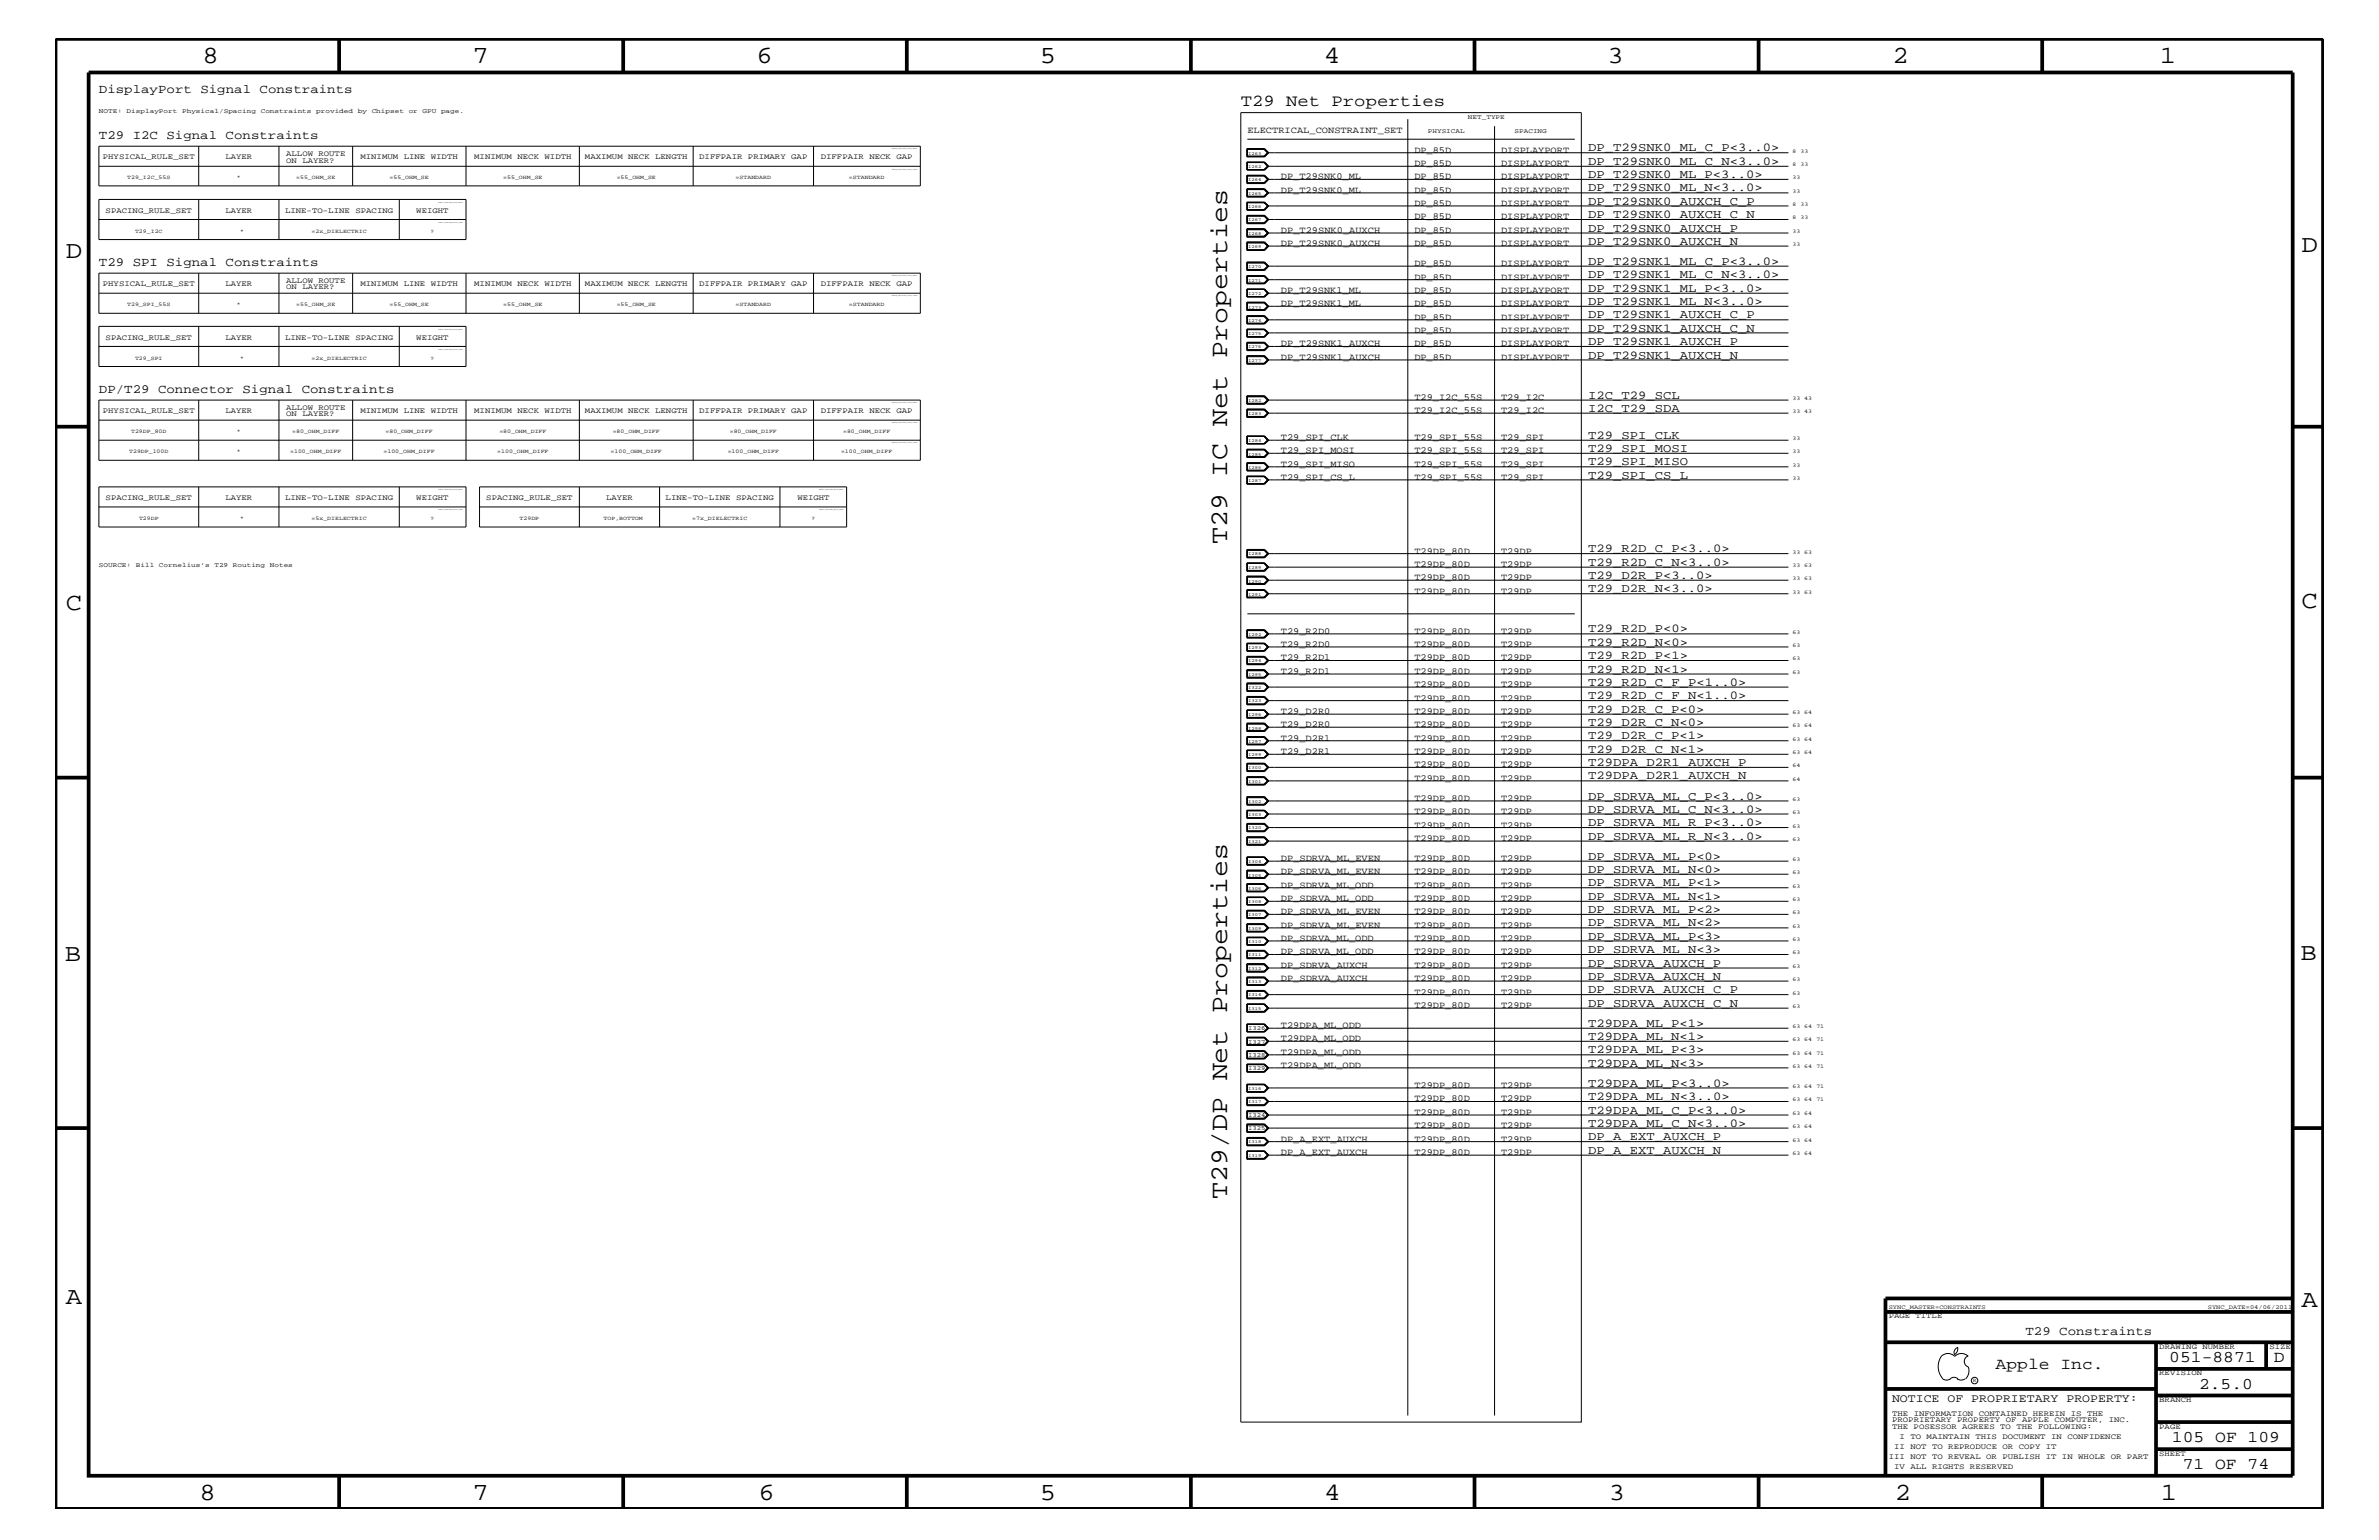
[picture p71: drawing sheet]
<svg xmlns="http://www.w3.org/2000/svg" width="432mm" height="279mm" viewBox="0 0 432 279" stroke-linecap="round" stroke-linejoin="round" font-family="sans-serif">
<defs><g id="words">
<g font-size="4.6">
<text x="222.8" y="98.7" transform="rotate(-90 222.8 98.7)">T29 IC Net Properties</text>
<text x="222.8" y="217.5" transform="rotate(-90 222.8 217.5)">T29/DP Net Properties</text>
</g>
<g font-size="4.5">
<text x="36.7" y="11.5">8</text>
<text x="85.8" y="11.5">7</text>
<text x="137.3" y="11.5">6</text>
<text x="188.7" y="11.5">5</text>
<text x="240.3" y="11.5">4</text>
<text x="291.8" y="11.5">3</text>
<text x="343.5" y="11.5">2</text>
<text x="392" y="11.5">1</text>
<text x="11.9" y="46.8">D</text>
<text x="417.7" y="45.7">D</text>
<text x="11.9" y="110.6">C</text>
<text x="417.7" y="110.3">C</text>
<text x="11.8" y="174.3">B</text>
<text x="417.6" y="174.2">B</text>
<text x="11.9" y="236.7">A</text>
<text x="417.7" y="237.1">A</text>
<text x="36.2" y="272.1">8</text>
<text x="85.8" y="272.1">7</text>
<text x="137.7" y="272.1">6</text>
<text x="188.7" y="272.1">5</text>
<text x="240.4" y="272.1">4</text>
<text x="292" y="272.1">3</text>
<text x="343.9" y="272.1">2</text>
<text x="392.2" y="272.1">1</text>
</g>
<g font-size="3">
<text x="225.2" y="19.2">T29 Net Properties</text>
<text x="362.2" y="248.4">Apple Inc.</text>
<text x="393.7" y="247.1">051-8871</text>
<text x="399.2" y="252">2.5.0</text>
<text x="412.7" y="247.1">D</text>
<text x="394.2" y="261.6">105 OF 109</text>
<text x="396.2" y="266.6">71 OF 74</text>
</g>
<g font-size="2.3">
<text x="17.9" y="16.8">DisplayPort Signal Constraints</text>
<text x="17.9" y="25.3">T29 I2C Signal Constraints</text>
<text x="17.9" y="48.3">T29 SPI Signal Constraints</text>
<text x="17.9" y="71.3">DP/T29 Connector Signal Constraints</text>
<text x="367.6" y="242.3">T29 Constraints</text>
</g>
<g font-size="2.2">
<text x="288.3" y="27.5">DP_T29SNK0_ML_C_P&lt;3..0&gt;</text>
<text x="288.3" y="29.9">DP_T29SNK0_ML_C_N&lt;3..0&gt;</text>
<text x="288.3" y="32.3">DP_T29SNK0_ML_P&lt;3..0&gt;</text>
<text x="288.3" y="34.7">DP_T29SNK0_ML_N&lt;3..0&gt;</text>
<text x="288.3" y="37.2">DP_T29SNK0_AUXCH_C_P</text>
<text x="288.3" y="39.6">DP_T29SNK0_AUXCH_C_N</text>
<text x="288.3" y="42">DP_T29SNK0_AUXCH_P</text>
<text x="288.3" y="44.4">DP_T29SNK0_AUXCH_N</text>
<text x="288.3" y="50.5">DP_T29SNK1_ML_C_N&lt;3..0&gt;</text>
<text x="288.3" y="48">DP_T29SNK1_ML_C_P&lt;3..0&gt;</text>
<text x="288.3" y="52.9">DP_T29SNK1_ML_P&lt;3..0&gt;</text>
<text x="288.3" y="55.3">DP_T29SNK1_ML_N&lt;3..0&gt;</text>
<text x="288.3" y="57.8">DP_T29SNK1_AUXCH_C_P</text>
<text x="288.3" y="60.2">DP_T29SNK1_AUXCH_C_N</text>
<text x="288.3" y="62.6">DP_T29SNK1_AUXCH_P</text>
<text x="288.3" y="65.1">DP_T29SNK1_AUXCH_N</text>
<text x="288.3" y="74.7">I2C_T29_SDA</text>
<text x="288.3" y="72.3">I2C_T29_SCL</text>
<text x="288.3" y="82">T29_SPI_MOSI</text>
<text x="288.3" y="79.6">T29_SPI_CLK</text>
<text x="288.3" y="86.9">T29_SPI_CS_L</text>
<text x="288.3" y="84.4">T29_SPI_MISO</text>
<text x="288.3" y="100.2">T29_R2D_C_P&lt;3..0&gt;</text>
<text x="288.3" y="105">T29_D2R_P&lt;3..0&gt;</text>
<text x="288.3" y="107.5">T29_D2R_N&lt;3..0&gt;</text>
<text x="288.3" y="102.6">T29_R2D_C_N&lt;3..0&gt;</text>
<text x="288.3" y="114.8">T29_R2D_P&lt;0&gt;</text>
<text x="288.3" y="119.6">T29_R2D_P&lt;1&gt;</text>
<text x="288.3" y="117.2">T29_R2D_N&lt;0&gt;</text>
<text x="288.3" y="122">T29_R2D_N&lt;1&gt;</text>
<text x="288.3" y="124.4">T29_R2D_C_F_P&lt;1..0&gt;</text>
<text x="288.3" y="129.3">T29_D2R_C_P&lt;0&gt;</text>
<text x="288.3" y="126.9">T29_R2D_C_F_N&lt;1..0&gt;</text>
<text x="288.3" y="131.7">T29_D2R_C_N&lt;0&gt;</text>
<text x="288.3" y="134.1">T29_D2R_C_P&lt;1&gt;</text>
<text x="288.3" y="136.6">T29_D2R_C_N&lt;1&gt;</text>
<text x="288.3" y="139">T29DPA_D2R1_AUXCH_P</text>
<text x="288.3" y="141.4">T29DPA_D2R1_AUXCH_N</text>
<text x="288.3" y="149.9">DP_SDRVA_ML_R_P&lt;3..0&gt;</text>
<text x="288.3" y="145.1">DP_SDRVA_ML_C_P&lt;3..0&gt;</text>
<text x="288.3" y="147.5">DP_SDRVA_ML_C_N&lt;3..0&gt;</text>
<text x="288.3" y="156">DP_SDRVA_ML_P&lt;0&gt;</text>
<text x="288.3" y="152.3">DP_SDRVA_ML_R_N&lt;3..0&gt;</text>
<text x="288.3" y="158.4">DP_SDRVA_ML_N&lt;0&gt;</text>
<text x="288.3" y="160.8">DP_SDRVA_ML_P&lt;1&gt;</text>
<text x="288.3" y="165.6">DP_SDRVA_ML_P&lt;2&gt;</text>
<text x="288.3" y="163.3">DP_SDRVA_ML_N&lt;1&gt;</text>
<text x="288.3" y="172.9">DP_SDRVA_ML_N&lt;3&gt;</text>
<text x="288.3" y="168.1">DP_SDRVA_ML_N&lt;2&gt;</text>
<text x="288.3" y="170.5">DP_SDRVA_ML_P&lt;3&gt;</text>
<text x="288.3" y="175.4">DP_SDRVA_AUXCH_P</text>
<text x="288.3" y="177.7">DP_SDRVA_AUXCH_N</text>
<text x="288.3" y="182.7">DP_SDRVA_AUXCH_C_N</text>
<text x="288.3" y="180.2">DP_SDRVA_AUXCH_C_P</text>
<text x="288.3" y="191.1">T29DPA_ML_P&lt;3&gt;</text>
<text x="288.3" y="188.7">T29DPA_ML_N&lt;1&gt;</text>
<text x="288.3" y="186.3">T29DPA_ML_P&lt;1&gt;</text>
<text x="288.3" y="197.2">T29DPA_ML_P&lt;3..0&gt;</text>
<text x="288.3" y="193.6">T29DPA_ML_N&lt;3&gt;</text>
<text x="288.3" y="199.6">T29DPA_ML_N&lt;3..0&gt;</text>
<text x="288.3" y="202">T29DPA_ML_C_P&lt;3..0&gt;</text>
<text x="288.3" y="209.3">DP_A_EXT_AUXCH_N</text>
<text x="288.3" y="204.4">T29DPA_ML_C_N&lt;3..0&gt;</text>
<text x="288.3" y="206.9">DP_A_EXT_AUXCH_P</text>
</g>
<text font-size="2.1" x="343.4" y="254.4">NOTICE OF PROPRIETARY PROPERTY:</text>
<g font-size="1.7">
<text x="226.4" y="24.1">ELECTRICAL_CONSTRAINT_SET</text>
<text x="256.7" y="27.7">DP_85D</text>
<text x="272.5" y="27.7">DISPLAYPORT</text>
<text x="232.5" y="32.5">DP_T29SNK0_ML</text>
<text x="232.5" y="35">DP_T29SNK0_ML</text>
<text x="256.7" y="32.5">DP_85D</text>
<text x="256.7" y="35">DP_85D</text>
<text x="256.7" y="30.2">DP_85D</text>
<text x="272.5" y="32.5">DISPLAYPORT</text>
<text x="272.5" y="35">DISPLAYPORT</text>
<text x="272.5" y="30.2">DISPLAYPORT</text>
<text x="256.7" y="37.4">DP_85D</text>
<text x="256.7" y="39.8">DP_85D</text>
<text x="272.5" y="37.4">DISPLAYPORT</text>
<text x="272.5" y="39.8">DISPLAYPORT</text>
<text x="232.5" y="42.3">DP_T29SNK0_AUXCH</text>
<text x="232.5" y="44.6">DP_T29SNK0_AUXCH</text>
<text x="256.7" y="42.3">DP_85D</text>
<text x="256.7" y="44.6">DP_85D</text>
<text x="272.5" y="42.3">DISPLAYPORT</text>
<text x="272.5" y="44.6">DISPLAYPORT</text>
<text x="232.5" y="53.2">DP_T29SNK1_ML</text>
<text x="256.7" y="50.7">DP_85D</text>
<text x="256.7" y="48.3">DP_85D</text>
<text x="256.7" y="53.2">DP_85D</text>
<text x="272.5" y="50.7">DISPLAYPORT</text>
<text x="272.5" y="48.3">DISPLAYPORT</text>
<text x="272.5" y="53.2">DISPLAYPORT</text>
<text x="232.5" y="55.6">DP_T29SNK1_ML</text>
<text x="256.7" y="55.6">DP_85D</text>
<text x="256.7" y="58">DP_85D</text>
<text x="272.5" y="55.6">DISPLAYPORT</text>
<text x="272.5" y="58">DISPLAYPORT</text>
<text x="232.5" y="62.9">DP_T29SNK1_AUXCH</text>
<text x="232.5" y="65.3">DP_T29SNK1_AUXCH</text>
<text x="256.7" y="60.4">DP_85D</text>
<text x="256.7" y="62.9">DP_85D</text>
<text x="256.7" y="65.3">DP_85D</text>
<text x="272.5" y="60.4">DISPLAYPORT</text>
<text x="272.5" y="62.9">DISPLAYPORT</text>
<text x="272.5" y="65.3">DISPLAYPORT</text>
<text x="256.7" y="75">T29_I2C_55S</text>
<text x="256.7" y="72.6">T29_I2C_55S</text>
<text x="272.5" y="75">T29_I2C</text>
<text x="272.5" y="72.6">T29_I2C</text>
<text x="232.5" y="82.2">T29_SPI_MOSI</text>
<text x="232.5" y="79.9">T29_SPI_CLK</text>
<text x="256.7" y="82.2">T29_SPI_55S</text>
<text x="256.7" y="79.9">T29_SPI_55S</text>
<text x="272.5" y="82.2">T29_SPI</text>
<text x="272.5" y="79.9">T29_SPI</text>
<text x="232.5" y="87.1">T29_SPI_CS_L</text>
<text x="232.5" y="84.7">T29_SPI_MISO</text>
<text x="256.7" y="87.1">T29_SPI_55S</text>
<text x="256.7" y="84.7">T29_SPI_55S</text>
<text x="272.5" y="87.1">T29_SPI</text>
<text x="272.5" y="84.7">T29_SPI</text>
<text x="256.7" y="100.4">T29DP_80D</text>
<text x="272.5" y="100.4">T29DP</text>
<text x="256.7" y="105.3">T29DP_80D</text>
<text x="256.7" y="107.7">T29DP_80D</text>
<text x="256.7" y="102.9">T29DP_80D</text>
<text x="272.5" y="105.3">T29DP</text>
<text x="272.5" y="107.7">T29DP</text>
<text x="272.5" y="102.9">T29DP</text>
<text x="232.5" y="115">T29_R2D0</text>
<text x="232.5" y="119.8">T29_R2D1</text>
<text x="232.5" y="117.4">T29_R2D0</text>
<text x="256.7" y="115">T29DP_80D</text>
<text x="256.7" y="119.8">T29DP_80D</text>
<text x="256.7" y="117.4">T29DP_80D</text>
<text x="272.5" y="115">T29DP</text>
<text x="272.5" y="119.8">T29DP</text>
<text x="272.5" y="117.4">T29DP</text>
<text x="232.5" y="122.3">T29_R2D1</text>
<text x="256.7" y="122.3">T29DP_80D</text>
<text x="256.7" y="124.7">T29DP_80D</text>
<text x="272.5" y="122.3">T29DP</text>
<text x="272.5" y="124.7">T29DP</text>
<text x="232.5" y="129.6">T29_D2R0</text>
<text x="232.5" y="131.9">T29_D2R0</text>
<text x="256.7" y="129.6">T29DP_80D</text>
<text x="256.7" y="127.1">T29DP_80D</text>
<text x="256.7" y="131.9">T29DP_80D</text>
<text x="272.5" y="129.6">T29DP</text>
<text x="272.5" y="127.1">T29DP</text>
<text x="272.5" y="131.9">T29DP</text>
<text x="232.5" y="134.4">T29_D2R1</text>
<text x="232.5" y="136.8">T29_D2R1</text>
<text x="256.7" y="134.4">T29DP_80D</text>
<text x="256.7" y="136.8">T29DP_80D</text>
<text x="272.5" y="134.4">T29DP</text>
<text x="272.5" y="136.8">T29DP</text>
<text x="256.7" y="139.2">T29DP_80D</text>
<text x="256.7" y="141.7">T29DP_80D</text>
<text x="272.5" y="139.2">T29DP</text>
<text x="272.5" y="141.7">T29DP</text>
<text x="256.7" y="145.3">T29DP_80D</text>
<text x="256.7" y="147.7">T29DP_80D</text>
<text x="272.5" y="145.3">T29DP</text>
<text x="272.5" y="147.7">T29DP</text>
<text x="256.7" y="150.1">T29DP_80D</text>
<text x="256.7" y="152.6">T29DP_80D</text>
<text x="272.5" y="150.1">T29DP</text>
<text x="272.5" y="152.6">T29DP</text>
<text x="232.5" y="156.2">DP_SDRVA_ML_EVEN</text>
<text x="232.5" y="158.6">DP_SDRVA_ML_EVEN</text>
<text x="232.5" y="161.1">DP_SDRVA_ML_ODD</text>
<text x="256.7" y="156.2">T29DP_80D</text>
<text x="256.7" y="158.6">T29DP_80D</text>
<text x="256.7" y="161.1">T29DP_80D</text>
<text x="272.5" y="156.2">T29DP</text>
<text x="272.5" y="158.6">T29DP</text>
<text x="272.5" y="161.1">T29DP</text>
<text x="232.5" y="165.9">DP_SDRVA_ML_EVEN</text>
<text x="232.5" y="163.5">DP_SDRVA_ML_ODD</text>
<text x="256.7" y="165.9">T29DP_80D</text>
<text x="256.7" y="163.5">T29DP_80D</text>
<text x="272.5" y="165.9">T29DP</text>
<text x="272.5" y="163.5">T29DP</text>
<text x="232.5" y="173.2">DP_SDRVA_ML_ODD</text>
<text x="232.5" y="168.3">DP_SDRVA_ML_EVEN</text>
<text x="232.5" y="170.7">DP_SDRVA_ML_ODD</text>
<text x="256.7" y="173.2">T29DP_80D</text>
<text x="256.7" y="168.3">T29DP_80D</text>
<text x="256.7" y="170.7">T29DP_80D</text>
<text x="272.5" y="173.2">T29DP</text>
<text x="272.5" y="168.3">T29DP</text>
<text x="272.5" y="170.7">T29DP</text>
<text x="232.5" y="175.6">DP_SDRVA_AUXCH</text>
<text x="232.5" y="178">DP_SDRVA_AUXCH</text>
<text x="256.7" y="175.6">T29DP_80D</text>
<text x="256.7" y="178">T29DP_80D</text>
<text x="272.5" y="175.6">T29DP</text>
<text x="272.5" y="178">T29DP</text>
<text x="256.7" y="182.9">T29DP_80D</text>
<text x="256.7" y="180.5">T29DP_80D</text>
<text x="272.5" y="182.9">T29DP</text>
<text x="272.5" y="180.5">T29DP</text>
<text x="232.5" y="191.4">T29DPA_ML_ODD</text>
<text x="232.5" y="188.9">T29DPA_ML_ODD</text>
<text x="232.5" y="186.5">T29DPA_ML_ODD</text>
<text x="232.5" y="193.7">T29DPA_ML_ODD</text>
<text x="256.7" y="197.4">T29DP_80D</text>
<text x="272.5" y="197.4">T29DP</text>
<text x="256.7" y="199.8">T29DP_80D</text>
<text x="256.7" y="202.3">T29DP_80D</text>
<text x="272.5" y="199.8">T29DP</text>
<text x="272.5" y="202.3">T29DP</text>
<text x="232.5" y="209.6">DP_A_EXT_AUXCH</text>
<text x="232.5" y="207.1">DP_A_EXT_AUXCH</text>
<text x="256.7" y="209.6">T29DP_80D</text>
<text x="256.7" y="204.7">T29DP_80D</text>
<text x="256.7" y="207.1">T29DP_80D</text>
<text x="272.5" y="209.6">T29DP</text>
<text x="272.5" y="204.7">T29DP</text>
<text x="272.5" y="207.1">T29DP</text>
</g>
<g font-size="1.4">
<text x="18.7" y="28.9">PHYSICAL_RULE_SET</text>
<text x="40.9" y="28.9">LAYER</text>
<text x="51.9" y="28.3">ALLOW ROUTE</text>
<text x="51.9" y="29.5">ON LAYER?</text>
<text x="65.4" y="28.9">MINIMUM LINE WIDTH</text>
<text x="86.1" y="28.9">MINIMUM NECK WIDTH</text>
<text x="106.2" y="28.9">MAXIMUM NECK LENGTH</text>
<text x="126.9" y="28.9">DIFFPAIR PRIMARY GAP</text>
<text x="149" y="28.9">DIFFPAIR NECK GAP</text>
<text x="19.2" y="38.6">SPACING_RULE_SET</text>
<text x="40.9" y="38.6">LAYER</text>
<text x="51.7" y="38.6">LINE-TO-LINE SPACING</text>
<text x="75.6" y="38.6">WEIGHT</text>
<text x="18.7" y="51.9">PHYSICAL_RULE_SET</text>
<text x="40.9" y="51.9">LAYER</text>
<text x="51.9" y="51.3">ALLOW ROUTE</text>
<text x="51.9" y="52.5">ON LAYER?</text>
<text x="65.4" y="51.9">MINIMUM LINE WIDTH</text>
<text x="86.1" y="51.9">MINIMUM NECK WIDTH</text>
<text x="106.2" y="51.9">MAXIMUM NECK LENGTH</text>
<text x="126.9" y="51.9">DIFFPAIR PRIMARY GAP</text>
<text x="149" y="51.9">DIFFPAIR NECK GAP</text>
<text x="19.2" y="61.7">SPACING_RULE_SET</text>
<text x="40.9" y="61.7">LAYER</text>
<text x="51.7" y="61.7">LINE-TO-LINE SPACING</text>
<text x="75.6" y="61.7">WEIGHT</text>
<text x="18.7" y="75">PHYSICAL_RULE_SET</text>
<text x="40.9" y="75">LAYER</text>
<text x="51.9" y="74.4">ALLOW ROUTE</text>
<text x="51.9" y="75.6">ON LAYER?</text>
<text x="65.4" y="75">MINIMUM LINE WIDTH</text>
<text x="86.1" y="75">MINIMUM NECK WIDTH</text>
<text x="106.2" y="75">MAXIMUM NECK LENGTH</text>
<text x="126.9" y="75">DIFFPAIR PRIMARY GAP</text>
<text x="149" y="75">DIFFPAIR NECK GAP</text>
<text x="19.2" y="90.7">SPACING_RULE_SET</text>
<text x="40.9" y="90.7">LAYER</text>
<text x="51.7" y="90.7">LINE-TO-LINE SPACING</text>
<text x="75.6" y="90.7">WEIGHT</text>
<text x="88.3" y="90.7">SPACING_RULE_SET</text>
<text x="110" y="90.7">LAYER</text>
<text x="120.8" y="90.7">LINE-TO-LINE SPACING</text>
<text x="144.7" y="90.7">WEIGHT</text>
<text x="342.8" y="239.2">PAGE TITLE</text>
<text x="391.9" y="244.7">DRAWING NUMBER</text>
<text x="411.9" y="244.7">SIZE</text>
<text x="391.9" y="249.5">REVISION</text>
<text x="343.4" y="256.8">THE INFORMATION CONTAINED HEREIN IS THE</text>
<text x="391.9" y="254.4">BRANCH</text>
<text x="343.4" y="259.3">THE POSESSOR AGREES TO THE FOLLOWING:</text>
<text x="343.4" y="258">PROPRIETARY PROPERTY OF APPLE COMPUTER, INC.</text>
<text x="343.8" y="262.9">II NOT TO REPRODUCE OR COPY IT</text>
<text x="344.8" y="261.1">I TO MAINTAIN THIS DOCUMENT IN CONFIDENCE</text>
<text x="391.9" y="259.3">PAGE</text>
<text x="342.8" y="264.7">III NOT TO REVEAL OR PUBLISH IT IN WHOLE OR PART</text>
<text x="343.8" y="266.6">IV ALL RIGHTS RESERVED</text>
<text x="391.9" y="264.1">SHEET</text>
</g>
<g font-size="1.2">
<text x="17.9" y="20.4">NOTE:</text>
<text x="23" y="20.4">DisplayPort</text>
<text x="33.1" y="20.4">Physical/Spacing</text>
<text x="47.3" y="20.4">Constraints</text>
<text x="57.4" y="20.4">provided</text>
<text x="64.9" y="20.4">by</text>
<text x="67.5" y="20.4">Chipset</text>
<text x="74.2" y="20.4">or</text>
<text x="76.7" y="20.4">GPU</text>
<text x="80.1" y="20.4">page.</text>
<text x="266.4" y="21.6">NET_TYPE</text>
<text x="259.2" y="24.1">PHYSICAL</text>
<text x="274.9" y="24.1">SPACING</text>
<text x="17.9" y="102.9">SOURCE:</text>
<text x="24.7" y="102.9">Bill</text>
<text x="28.9" y="102.9">Cornelius’s</text>
<text x="38.9" y="102.9">T29</text>
<text x="42.3" y="102.9">Routing</text>
<text x="49" y="102.9">Notes</text>
<text x="226.6" y="186.9">I326</text>
<text x="226.6" y="189.3">I327</text>
<text x="226.6" y="191.7">I328</text>
<text x="226.6" y="194.2">I329</text>
<text x="226.6" y="202.6">I324</text>
<text x="226.6" y="205.1">I325</text>
</g>
<g font-size="1.1">
<text x="342.8" y="237.4">SYNC_MASTER=CONSTRAINTS</text>
<text x="400.7" y="237.4">SYNC_DATE=04/06/2011</text>
</g>
<g font-size="1">
<text x="325.4" y="27.7">8</text>
<text x="326.8" y="27.7">33</text>
<text x="23.1" y="32.5">T29_I2C_55S</text>
<text x="43" y="32.5">*</text>
<text x="53.8" y="32.5">=55_OHM_SE</text>
<text x="70.7" y="32.5">=55_OHM_SE</text>
<text x="91.4" y="32.5">=55_OHM_SE</text>
<text x="111.9" y="32.5">=55_OHM_SE</text>
<text x="133.5" y="32.5">=STANDARD</text>
<text x="154.1" y="32.5">=STANDARD</text>
<text x="325.4" y="30.2">8</text>
<text x="325.4" y="32.5">33</text>
<text x="325.4" y="35">33</text>
<text x="326.8" y="30.2">33</text>
<text x="325.4" y="37.4">8</text>
<text x="325.4" y="39.8">8</text>
<text x="326.8" y="37.4">33</text>
<text x="326.8" y="39.8">33</text>
<text x="24.5" y="42.3">T29_I2C</text>
<text x="43.6" y="42.3">*</text>
<text x="56.6" y="42.3">=2x_DIELECTRIC</text>
<text x="78.1" y="42.3">?</text>
<text x="325.4" y="42.3">33</text>
<text x="325.4" y="44.6">33</text>
<text x="23.1" y="55.6">T29_SPI_55S</text>
<text x="43" y="55.6">*</text>
<text x="53.8" y="55.6">=55_OHM_SE</text>
<text x="70.7" y="55.6">=55_OHM_SE</text>
<text x="91.4" y="55.6">=55_OHM_SE</text>
<text x="111.9" y="55.6">=55_OHM_SE</text>
<text x="133.5" y="55.6">=STANDARD</text>
<text x="154.1" y="55.6">=STANDARD</text>
<text x="24.5" y="65.3">T29_SPI</text>
<text x="43.6" y="65.3">*</text>
<text x="56.6" y="65.3">=2x_DIELECTRIC</text>
<text x="78.1" y="65.3">?</text>
<text x="325.4" y="75">33 43</text>
<text x="325.4" y="72.6">33 43</text>
<text x="23.5" y="82.2">T29DP_100D</text>
<text x="23.8" y="78.6">T29DP_80D</text>
<text x="43" y="78.6">*</text>
<text x="43" y="82.2">*</text>
<text x="52.7" y="82.2">=100_OHM_DIFF</text>
<text x="53" y="78.6">=80_OHM_DIFF</text>
<text x="69.6" y="82.2">=100_OHM_DIFF</text>
<text x="70" y="78.6">=80_OHM_DIFF</text>
<text x="90.3" y="82.2">=100_OHM_DIFF</text>
<text x="90.6" y="78.6">=80_OHM_DIFF</text>
<text x="110.8" y="82.2">=100_OHM_DIFF</text>
<text x="111.2" y="78.6">=80_OHM_DIFF</text>
<text x="132.1" y="82.2">=100_OHM_DIFF</text>
<text x="132.5" y="78.6">=80_OHM_DIFF</text>
<text x="152.7" y="82.2">=100_OHM_DIFF</text>
<text x="153" y="78.6">=80_OHM_DIFF</text>
<text x="325.4" y="82.2">33</text>
<text x="325.4" y="79.9">33</text>
<text x="325.4" y="87.1">33</text>
<text x="325.4" y="84.7">33</text>
<text x="25.2" y="94.3">T29DP</text>
<text x="43.6" y="94.3">*</text>
<text x="56.6" y="94.3">=5x_DIELECTRIC</text>
<text x="78.1" y="94.3">?</text>
<text x="94.3" y="94.3">T29DP</text>
<text x="109.6" y="94.3">TOP,BOTTOM</text>
<text x="125.6" y="94.3">=7x_DIELECTRIC</text>
<text x="147.3" y="94.3">?</text>
<text x="325.4" y="100.4">33 63</text>
<text x="325.4" y="105.3">33 63</text>
<text x="325.4" y="107.7">33 63</text>
<text x="325.4" y="102.9">33 63</text>
<text x="325.4" y="115">63</text>
<text x="325.4" y="119.8">63</text>
<text x="325.4" y="117.4">63</text>
<text x="325.4" y="122.3">63</text>
<text x="325.4" y="129.6">63 64</text>
<text x="325.4" y="131.9">63 64</text>
<text x="325.4" y="134.4">63 64</text>
<text x="325.4" y="136.8">63 64</text>
<text x="325.4" y="139.2">64</text>
<text x="325.4" y="141.7">64</text>
<text x="325.4" y="145.3">63</text>
<text x="325.4" y="147.7">63</text>
<text x="325.4" y="150.1">63</text>
<text x="325.4" y="152.6">63</text>
<text x="325.4" y="156.2">63</text>
<text x="325.4" y="158.6">63</text>
<text x="325.4" y="161.1">63</text>
<text x="325.4" y="165.9">63</text>
<text x="325.4" y="163.5">63</text>
<text x="325.4" y="173.2">63</text>
<text x="325.4" y="168.3">63</text>
<text x="325.4" y="170.7">63</text>
<text x="325.4" y="175.6">63</text>
<text x="325.4" y="178">63</text>
<text x="325.4" y="182.9">63</text>
<text x="325.4" y="180.5">63</text>
<text x="325.4" y="191.4">63 64</text>
<text x="325.4" y="188.9">63 64</text>
<text x="325.4" y="186.5">63 64</text>
<text x="329.7" y="191.4">71</text>
<text x="329.7" y="188.9">71</text>
<text x="329.7" y="186.5">71</text>
<text x="325.4" y="197.4">63 64</text>
<text x="325.4" y="193.7">63 64</text>
<text x="329.7" y="197.4">71</text>
<text x="329.7" y="193.7">71</text>
<text x="325.4" y="199.8">63 64</text>
<text x="325.4" y="202.3">63 64</text>
<text x="329.7" y="199.8">71</text>
<text x="325.4" y="209.6">63 64</text>
<text x="325.4" y="204.7">63 64</text>
<text x="325.4" y="207.1">63 64</text>
<text x="358.1" y="250.7">R</text>
</g>
<g font-size=".8">
<text x="226.6" y="28.1">I263</text>
<text x="226.6" y="30.5">I262</text>
<text x="226.6" y="32.9">I264</text>
<text x="226.6" y="35.3">I265</text>
<text x="226.6" y="37.8">I266</text>
<text x="226.6" y="40.2">I267</text>
<text x="226.6" y="42.6">I268</text>
<text x="226.6" y="45.1">I269</text>
<text x="226.6" y="48.7">I270</text>
<text x="226.6" y="51.1">I271</text>
<text x="226.6" y="53.5">I272</text>
<text x="226.6" y="56">I273</text>
<text x="226.6" y="58.4">I274</text>
<text x="226.6" y="60.8">I275</text>
<text x="226.6" y="63.2">I276</text>
<text x="226.6" y="65.6">I277</text>
<text x="226.6" y="72.9">I282</text>
<text x="226.6" y="75.4">I283</text>
<text x="226.6" y="80.2">I284</text>
<text x="226.6" y="82.7">I285</text>
<text x="226.6" y="85">I286</text>
<text x="226.6" y="87.5">I287</text>
<text x="226.6" y="100.8">I288</text>
<text x="226.6" y="103.2">I289</text>
<text x="226.6" y="105.7">I290</text>
<text x="226.6" y="108.1">I291</text>
<text x="226.6" y="115.3">I292</text>
<text x="226.6" y="117.8">I293</text>
<text x="226.6" y="120.2">I294</text>
<text x="226.6" y="122.6">I295</text>
<text x="226.6" y="125.1">I322</text>
<text x="226.6" y="129.9">I296</text>
<text x="226.6" y="127.5">I323</text>
<text x="226.6" y="134.7">I297</text>
<text x="226.6" y="132.4">I298</text>
<text x="226.6" y="137.2">I299</text>
<text x="226.6" y="139.6">I300</text>
<text x="226.6" y="142">I301</text>
<text x="226.6" y="145.7">I302</text>
<text x="226.6" y="148.1">I303</text>
<text x="226.6" y="150.5">I320</text>
<text x="226.6" y="152.9">I321</text>
<text x="226.6" y="156.6">I304</text>
<text x="226.6" y="159">I305</text>
<text x="226.6" y="161.4">I306</text>
<text x="226.6" y="166.2">I307</text>
<text x="226.6" y="163.9">I308</text>
<text x="226.6" y="168.7">I309</text>
<text x="226.6" y="171.1">I310</text>
<text x="226.6" y="173.5">I311</text>
<text x="226.6" y="176">I312</text>
<text x="226.6" y="178.4">I313</text>
<text x="226.6" y="180.8">I314</text>
<text x="226.6" y="183.2">I315</text>
<text x="226.6" y="197.8">I316</text>
<text x="226.6" y="200.2">I317</text>
<text x="226.6" y="207.5">I318</text>
<text x="226.6" y="209.9">I319</text>
</g>
<g font-size=".3">
<text x="161.9" y="27.1">TABLE_PHYSICAL_RULE_HEAD</text>
<text x="161.9" y="30.8">TABLE_PHYSICAL_RULE_ITEM</text>
<text x="79.6" y="40.4">TABLE_SPACING_RULE_ITEM</text>
<text x="79.6" y="36.8">TABLE_SPACING_RULE_HEAD</text>
<text x="161.9" y="53.8">TABLE_PHYSICAL_RULE_ITEM</text>
<text x="161.9" y="50.2">TABLE_PHYSICAL_RULE_HEAD</text>
<text x="79.6" y="59.8">TABLE_SPACING_RULE_HEAD</text>
<text x="79.6" y="63.4">TABLE_SPACING_RULE_ITEM</text>
<text x="161.9" y="76.8">TABLE_PHYSICAL_RULE_ITEM</text>
<text x="161.9" y="73.2">TABLE_PHYSICAL_RULE_HEAD</text>
<text x="161.9" y="80.5">TABLE_PHYSICAL_RULE_ITEM</text>
<text x="79.6" y="88.9">TABLE_SPACING_RULE_HEAD</text>
<text x="148.7" y="88.9">TABLE_SPACING_RULE_HEAD</text>
<text x="79.6" y="92.6">TABLE_SPACING_RULE_ITEM</text>
<text x="148.7" y="92.6">TABLE_SPACING_RULE_ITEM</text>
</g>
</g></defs>
<g fill="none" stroke="#000" stroke-width=".18">
<path d="M17.9 39.8v3.7h66.7v-7.3h-66.7v3.6h66.7M17.9 30.2h149.1M17.9 26.5h149.1v7.2h-149.1zM36.1 26.5v7.2M36.1 36.2v7.3M50.6 26.5v7.2M50.6 36.2v7.3M64 26.5v7.2M72.5 36.2v7.3M84.6 26.5v7.2M105.2 26.5v7.2M125.8 26.5v7.2"/>
<path d="M147.7 26.5v7.2M225.2 20.4h61.8v237.6h-61.8zM226.3 27h3.2l.8 .7-.8 .8h-3.2zM226.3 31.8h3.2l.8 .7-.8 .8h-3.2zM226.3 34.2h3.2l.8 .8-.8 .8h-3.2zM226.3 39.1h3.2l.8 .7-.8 .8h-3.2zM226.3 27h3.2l.7 .7-.7 .7h-3.2M226.3 31.9h3.2l.7 .6-.7 .7h-3.2M226.3 34.3h3.2l.7 .7-.7 .7h-3.2M226.3 39.1h3.2l.7 .7-.7 .7h-3.2M226.4 27v1.4M226.4 31.9v1.3"/>
<path d="M226.4 34.3v1.4M226.4 39.1v1.4M226.4 27.1h3l.6 .6M226.4 31.9h3l.6 .6M226.4 34.4h3l.6 .6M226.4 39.2h3l.6 .6M226.4 25.3h59.4M229.4 29.5h-3v1.3h3M229.4 36.8h-3v1.2h3M229.4 29.5l.7 .7-.7 .6M229.4 29.5l.6 .7M229.4 27l.7 .7-.7 .7"/>
<path d="M229.4 31.9l.7 .6-.7 .7M229.4 34.3l.7 .7-.7 .7M229.4 36.8l.7 .6-.7 .6M229.4 36.8l.6 .6M229.4 39.1l.7 .7-.7 .7M229.5 29.4h-3.2v1.4h3.2M229.5 29.4l.8 .8-.8 .6M229.5 36.7h-3.2v1.4h3.2M229.5 29.4l.7 .8-.7 .6M229.5 36.7l.8 .7-.8 .7M229.5 36.7l.7 .7-.7 .7M230 30.2l-.6 .6"/>
<path d="M230 30.2h94.6M230 27.7l-.6 .6h-3M230 27.7h94.6M230 32.5l-.6 .6h-3M230 32.5h94.6M230 35l-.6 .6h-3M230 35h94.6M230 37.4l-.6 .6M230 37.4h94.6M230 39.8l-.6 .6h-3M230 39.8h94.6M255.5 21.6v235.2"/>
<path d="M271.3 22.9v233.9M17.9 53.2h149.1M17.9 49.6h149.1v7.2h-149.1zM36.1 49.6v7.2M36.1 59.2v7.3M50.6 49.6v7.2M50.6 59.2v7.3M64 49.6v7.2M72.5 59.2v7.3M84.6 49.6v7.2M105.2 49.6v7.2M125.8 49.6v7.2"/>
<path d="M147.7 49.6v7.2M226.3 41.5h3.2l.8 .8-.8 .7h-3.2zM226.3 43.9h3.2l.8 .7-.8 .8h-3.2zM226.3 47.5h3.2l.8 .8-.8 .8h-3.2zM226.3 50h3.2l.8 .7-.8 .8h-3.2zM226.3 54.8h3.2l.8 .8-.8 .7h-3.2zM226.3 57.3h3.2l.8 .7-.8 .8h-3.2zM226.3 44h3.2l.7 .6-.7 .8M226.3 47.6h3.2l.7 .7-.7 .8M226.3 50.1h3.2l.7 .6-.7 .7h-3.2M226.3 54.9h3.2l.7 .7-.7 .7M226.3 57.3h3.2l.7 .7-.7 .7h-3.2"/>
<path d="M226.4 41.6h3l.7 .7-.7 .6h-3zM226.4 47.7h3l.7 .6-.7 .7h-3zM226.4 50.1v1.3M226.4 54.9v1.3h3l.7-.6-.7-.7M226.4 57.3v1.4M226.4 41.7h3l.6 .6M226.4 50.2h3l.6 .5M226.4 55h3l.6 .6M226.4 57.4h3l.6 .6M229.4 44.1h-3v1.2h3M229.4 52.5h-3v1.3h3M229.4 59.8h-3v1.3h3"/>
<path d="M229.4 44.1l.7 .5-.7 .7M229.4 44.1l.6 .5M229.4 47.7l.6 .6M229.4 50.1l.7 .6-.7 .7M229.4 52.5l.7 .7-.7 .6M229.4 52.5l.6 .7M229.4 57.3l.7 .7-.7 .7M229.4 59.8l.7 .6-.7 .7M229.4 59.8l.6 .6M229.5 52.4h-3.2v1.5h3.2M229.5 59.7h-3.2v1.5h3.2M229.5 41.5l.7 .8-.7 .7h-3.2"/>
<path d="M229.5 52.4l.8 .8-.8 .7M229.5 52.4l.7 .8-.7 .7M229.5 59.7l.8 .7-.8 .8M229.5 59.7l.7 .7-.7 .8M230 42.3l-.6 .6M230 42.3h94.6M230 44.6l-.6 .7M230 44.6h94.6M230 48.3l-.6 .6h-3M230 48.3h94.6M230 50.7l-.6 .6h-3M230 50.7h94.6"/>
<path d="M230 53.2l-.6 .6M230 53.2h94.6M230 55.6l-.6 .6h-3M230 55.6h94.6M230 58l-.6 .6h-3M230 58h94.6M17.9 62.9v3.6h66.7v-7.3h-66.7v3.7h66.7M17.9 72.6h149.1v10.9h-149.1zM17.9 79.9h149.1M17.9 76.2h149.1M36.1 72.6v10.9M50.6 72.6v10.9"/>
<path d="M64 72.6v10.9M84.6 72.6v10.9M105.2 72.6v10.9M125.8 72.6v10.9M147.7 72.6v10.9M226.3 62.1h3.2l.8 .8-.8 .7h-3.2zM226.3 64.5h3.2l.8 .8-.8 .8h-3.2zM226.3 71.8h3.2l.8 .8-.8 .7h-3.2zM226.3 74.2h3.2l.8 .8-.8 .7h-3.2zM226.3 62.2h3.2l.7 .7-.7 .6h-3.2M226.3 74.3h3.2l.7 .7-.7 .7M226.4 62.2v1.3"/>
<path d="M226.4 66v-1.4h3l.7 .7-.7 .7M226.4 71.9h3l.7 .7-.7 .6h-3zM226.4 74.4h3l.7 .6-.7 .6h-3zM226.4 62.3h3l.6 .6M226.4 64.7h3l.6 .6M226.4 72h3l.6 .6M229.4 79.2h-3v1.3h3M229.4 62.2l.7 .7-.7 .6M229.4 74.4l.6 .6M229.4 79.2l.7 .7-.7 .6M229.4 79.2l.6 .7M229.5 79.1h-3.2v1.4h3.2"/>
<path d="M229.5 64.5l.7 .8-.7 .7h-3.2M229.5 71.8l.7 .8-.7 .7h-3.2M229.5 79.1l.8 .8-.8 .6M229.5 79.1l.7 .8-.7 .6M230 60.4l-.6 .7M230 60.4h94.6M230 62.9l-.6 .5h-3M230 62.9h94.6M230 65.3l-.6 .6h-3M230 65.3h94.6M230 72.6l-.6 .6M230 72.6h94.6"/>
<path d="M230 75l-.6 .6h-3M230 75h94.6M230 79.9l-.6 .6M230 79.9h94.6M17.9 92v3.6h66.7v-7.3h-66.7v3.7h66.7M36.1 88.3v7.3M50.6 88.3v7.3M72.5 88.3v7.3M87 92v3.6h66.7v-7.3h-66.7v3.7h66.7M105.2 88.3v7.3M119.7 88.3v7.3M141.6 88.3v7.3"/>
<path d="M226.3 81.5h3.2l.8 .7-.8 .8h-3.2zM226.3 83.9h3.2l.8 .8-.8 .8h-3.2zM226.3 99.7h3.2l.8 .7-.8 .8h-3.2zM226.3 81.6h3.2l.7 .6-.7 .8M226.3 84h3.2l.7 .7-.7 .7h-3.2M226.3 99.8h3.2l.7 .6-.7 .7h-3.2M226.4 81.6v1.3h3l.7-.7-.7-.6M226.4 84v1.4M226.4 99.8v1.3M226.4 81.6h3l.6 .6M226.4 84.1h3l.6 .6M226.4 99.9h3l.6 .5"/>
<path d="M229.4 86.5h-3v1.2h3M229.4 84l.7 .7-.7 .7M229.4 86.5l.7 .6-.7 .6M229.4 86.5l.6 .6M229.4 99.8l.7 .6-.7 .7M229.5 86.4h-3.2v1.4h3.2M229.5 86.4l.8 .7-.8 .7M229.5 86.4l.7 .7-.7 .7M230 82.2l-.6 .6h-3M230 82.2h94.6M230 84.7l-.6 .6h-3M230 84.7h94.6"/>
<path d="M230 87.1l-.6 .6M230 87.1h94.6M226.3 102.1h3.2l.8 .8-.8 .8h-3.2zM226.3 104.5h3.2l.8 .8-.8 .7h-3.2zM226.3 107h3.2l.8 .7-.8 .8h-3.2zM226.3 114.2h3.2l.8 .8-.8 .8h-3.2zM226.3 119.1h3.2l.8 .7-.8 .8h-3.2zM226.3 104.6h3.2l.7 .7-.7 .7M226.3 107h3.2l.7 .7-.7 .7h-3.2M226.3 114.3h3.2l.7 .7-.7 .7h-3.2M226.3 119.2h3.2l.7 .6-.7 .7h-3.2M226.4 104.7h3l.7 .6-.7 .6h-3z"/>
<path d="M226.4 107v1.4M226.4 114.3v1.4M226.4 119.2v1.3M226.4 107.1h3l.6 .6M226.4 114.4h3l.6 .6M226.4 119.2h3l.6 .6M226.4 111.4h59.4M229.4 102.2h-3v1.3h3M229.4 116.8h-3v1.3h3M229.4 102.2l.7 .7-.7 .6M229.4 102.2l.6 .7M229.4 104.7l.6 .6"/>
<path d="M229.4 107l.7 .7-.7 .7M229.4 114.3l.7 .7-.7 .7M229.4 116.8l.7 .6-.7 .7M229.4 116.8l.6 .6M229.4 119.2l.7 .6-.7 .7M229.5 116.7h-3.2v1.4h3.2M229.5 102.1l.7 .8-.7 .7h-3.2M229.5 116.7l.8 .7-.8 .7M229.5 116.7l.7 .7-.7 .7M230 100.4l-.6 .6h-3M230 100.4h94.6M230 102.9l-.6 .6"/>
<path d="M230 102.9h94.6M230 105.3l-.6 .6h-3M230 105.3h94.6M230 107.7l-.6 .6h-3M230 107.7h94.6M230 115l-.6 .6h-3M230 115h94.6M230 117.4l-.6 .7M230 117.4h94.6M230 119.8l-.6 .6h-3M230 119.8h94.6M226.3 121.5h3.2l.8 .8-.8 .7h-3.2z"/>
<path d="M226.3 123.9h3.2l.8 .8-.8 .7h-3.2zM226.3 126.4h3.2l.8 .7-.8 .8h-3.2zM226.3 128.8h3.2l.8 .8-.8 .7h-3.2zM226.3 131.2h3.2l.8 .7-.8 .8h-3.2zM226.3 133.6h3.2l.8 .8-.8 .8h-3.2zM226.3 138.5h3.2l.8 .7-.8 .8h-3.2zM226.3 133.7h3.2l.7 .7-.7 .7h-3.2M226.3 131.3h3.2l.7 .6-.7 .8M226.3 138.5h3.2l.7 .7-.7 .7h-3.2M226.3 124h3.2l.7 .7-.7 .7M226.3 126.4h3.2l.7 .7-.7 .7h-3.2M226.4 121.6h3l.7 .7-.7 .6h-3z"/>
<path d="M226.4 126.4v1.4M226.4 131.3h3l.7 .6-.7 .7h-3zM226.4 133.7v1.4M226.4 138.5v1.4M226.4 121.7h3l.6 .6M226.4 133.8h3l.6 .6M226.4 138.6h3l.6 .6M226.4 126.5h3l.6 .6M229.4 124.1h-3v1.2h3M229.4 128.9h-3v1.3h3M229.4 136.2h-3v1.2h3M229.4 128.9l.7 .7-.7 .6"/>
<path d="M229.4 128.9l.6 .7M229.4 133.7l.7 .7-.7 .7M229.4 131.3l.6 .6M229.4 136.2l.7 .6-.7 .6M229.4 136.2l.6 .6M229.4 138.5l.7 .7-.7 .7M229.4 124.1l.7 .6-.7 .6M229.4 124.1l.6 .6M229.4 126.4l.7 .7-.7 .7M229.5 136.1h-3.2v1.4h3.2M229.5 121.5l.7 .8-.7 .7h-3.2M229.5 128.8l.7 .8-.7 .6h-3.2"/>
<path d="M229.5 136.1l.8 .7-.8 .7M229.5 136.1l.7 .7-.7 .7M230 122.3l-.6 .6M230 122.3h94.6M230 129.6l-.6 .6M230 129.6h94.6M230 134.4l-.6 .6h-3M230 134.4h94.6M230 131.9l-.6 .6h-3M230 131.9h94.6M230 136.8l-.6 .6M230 136.8h94.6"/>
<path d="M230 139.2l-.6 .6h-3M230 139.2h94.6M230 124.7l-.6 .6M230 124.7h94.6M230 127.1l-.6 .6h-3M230 127.1h94.6M226.3 140.9h3.2l.8 .8-.8 .7h-3.2zM226.3 144.6h3.2l.8 .7-.8 .8h-3.2zM226.3 149.4h3.2l.8 .7-.8 .8h-3.2zM226.3 151.8h3.2l.8 .8-.8 .8h-3.2zM226.3 155.5h3.2l.8 .7-.8 .8h-3.2zM226.3 157.8h3.2l.8 .8-.8 .8h-3.2z"/>
<path d="M226.3 141h3.2l.7 .7-.7 .7h-3.2M226.3 157.9h3.2l.7 .7-.7 .8M226.3 149.5h3.2l.7 .6-.7 .7h-3.2M226.4 141v1.4M226.4 146v-1.4h3l.7 .7-.7 .7M226.4 149.5v1.3M226.4 151.9h3l.7 .7-.7 .6h-3zM226.4 158h3l.7 .6-.7 .7h-3zM226.4 141.1h3l.6 .6M226.4 144.7h3l.6 .6M226.4 149.5h3l.6 .6M226.4 152h3l.6 .6"/>
<path d="M229.4 147.1h-3v1.3h3M229.4 155.6h-3v1.2h3M229.4 141l.7 .7-.7 .7M229.4 147.1l.7 .6-.7 .7M229.4 147.1l.6 .6M229.4 155.6l.7 .6-.7 .6M229.4 155.6l.6 .6M229.4 158l.6 .6M229.4 149.5l.7 .6-.7 .7M229.5 147h-3.2v1.4h3.2M229.5 144.6l.7 .7-.7 .7h-3.2M229.5 147l.8 .7-.8 .7"/>
<path d="M229.5 147l.7 .7-.7 .7M229.5 155.5l.7 .7-.7 .7h-3.2M229.5 151.8l.7 .8-.7 .7h-3.2M230 141.7l-.6 .6h-3M230 141.7h94.6M230 145.3l-.6 .6h-3M230 145.3h94.6M230 147.7l-.6 .7M230 147.7h94.6M230 156.2l-.6 .6M230 156.2h94.6M230 158.6l-.6 .6h-3"/>
<path d="M230 158.6h94.6M230 150.1l-.6 .6h-3M230 150.1h94.6M230 152.6l-.6 .6M230 152.6h94.6M226.3 160.3h3.2l.8 .8-.8 .7h-3.2zM226.3 165.1h3.2l.8 .8-.8 .8h-3.2zM226.3 167.6h3.2l.8 .7-.8 .8h-3.2zM226.3 172.4h3.2l.8 .8-.8 .7h-3.2zM226.3 174.9h3.2l.8 .7-.8 .8h-3.2zM226.3 177.2h3.2l.8 .8-.8 .8h-3.2zM226.3 179.7h3.2l.8 .8-.8 .7h-3.2z"/>
<path d="M226.3 160.4h3.2l.7 .7-.7 .6h-3.2M226.3 165.2h3.2l.7 .7-.7 .7h-3.2M226.3 167.7h3.2l.7 .6-.7 .7h-3.2M226.3 172.5h3.2l.7 .7-.7 .6h-3.2M226.3 177.3h3.2l.7 .7-.7 .8M226.3 179.8h3.2l.7 .7-.7 .6h-3.2M226.4 160.4v1.3M226.4 165.2v1.4M226.4 167.7v1.3M226.4 172.5v1.3M226.4 174.9h3l.7 .7-.7 .6h-3zM226.4 179.8v1.3"/>
<path d="M226.4 160.5h3l.6 .6M226.4 165.3h3l.6 .6M226.4 167.8h3l.6 .5M226.4 172.6h3l.6 .6M226.4 175h3l.6 .6M226.4 179.9h3l.6 .6M229.4 162.8h-3v1.3h3M229.4 170.1h-3v1.3h3M229.4 177.4h-3v1.3h3M229.4 160.4l.7 .7-.7 .6M229.4 165.2l.7 .7-.7 .7M229.4 162.8l.7 .7-.7 .6"/>
<path d="M229.4 162.8l.6 .7M229.4 167.7l.7 .6-.7 .7M229.4 170.1l.7 .6-.7 .7M229.4 170.1l.6 .6M229.4 172.5l.7 .7-.7 .6M229.4 177.4l.7 .6-.7 .7M229.4 177.4l.6 .6M229.4 179.8l.7 .7-.7 .6M229.5 162.8h-3.2v1.4h3.2M229.5 170h-3.2v1.5h3.2M229.5 162.8l.8 .7-.8 .7M229.5 162.8l.7 .7-.7 .7"/>
<path d="M229.5 170l.8 .7-.8 .8M229.5 170l.7 .7-.7 .8M229.5 174.9l.7 .7-.7 .7h-3.2M230 161.1l-.6 .6h-3M230 161.1h94.6M230 165.9l-.6 .6h-3M230 165.9h94.6M230 163.5l-.6 .6M230 163.5h94.6M230 168.3l-.6 .6h-3M230 168.3h94.6M230 170.7l-.6 .7"/>
<path d="M230 170.7h94.6M230 173.2l-.6 .6h-3M230 173.2h94.6M230 175.6l-.6 .6M230 175.6h94.6M230 178l-.6 .7M230 178h94.6M226.3 182.1h3.2l.8 .8-.8 .8h-3.2zM226.3 188.2h3.2l.8 .7-.8 .8h-3.2zM226.3 190.6h3.2l.8 .8-.8 .7h-3.2zM226.3 199.1h3.2l.8 .7-.8 .8h-3.2zM226.3 199.2h3.2l.7 .6-.7 .7h-3.2"/>
<path d="M226.3 188.2h3.2l.7 .7-.7 .8M226.3 190.7h3.2l.7 .7-.7 .7h-3.2M226.4 188.2v1.4h3l.7-.7-.7-.7M226.4 190.7v1.4M226.4 199.2v1.3M226.4 199.2h3l.6 .6M226.4 188.3h3l.6 .6M226.4 190.8h3l.6 .6M229.4 182.2h-3v1.3h3M229.4 185.9h-3v1.2h3M229.4 193.2h-3v1.2h3M229.4 196.8h-3v1.3h3"/>
<path d="M229.4 182.2l.7 .7-.7 .6M229.4 182.2l.6 .7M229.4 196.8l.7 .6-.7 .7M229.4 196.8l.6 .6M229.4 199.2l.7 .6-.7 .7M229.4 185.9l.7 .6-.7 .6M229.4 185.9l.6 .6M229.4 190.7l.7 .7-.7 .7M229.4 193.2l.7 .5-.7 .7M229.4 193.2l.6 .5M229.5 185.8h-3.2v1.4h3.2M229.5 193.1h-3.2v1.4h3.2"/>
<path d="M229.5 196.7h-3.2v1.4h3.2M229.5 182.1l.7 .8-.7 .7h-3.2M229.5 196.7l.8 .7-.8 .7M229.5 196.7l.7 .7-.7 .7M229.5 185.8l.8 .7-.8 .7M229.5 185.8l.7 .7-.7 .7M229.5 193.1l.8 .6-.8 .8M229.5 193.1l.7 .6-.7 .8M230 180.5l-.6 .5h-3M230 180.5h94.6M230 182.9l-.6 .6M230 182.9h94.6"/>
<path d="M230 197.4l-.6 .7M230 197.4h94.6M230 199.8l-.6 .6h-3M230 199.8h94.6M230 186.5l-.6 .6M230 186.5h94.6M230 188.9l-.6 .6h-3M230 188.9h94.6M230 191.4l-.6 .6h-3M230 191.4h94.6M230 193.7l-.6 .7M230 193.7h94.6"/>
<path d="M226.3 201.5h3.2l.8 .8-.8 .8h-3.2zM226.3 203.9h3.2l.8 .8-.8 .7h-3.2zM226.3 206.4h3.2l.8 .7-.8 .8h-3.2zM226.3 208.8h3.2l.8 .8-.8 .7h-3.2zM226.3 206.4h3.2l.7 .7-.7 .7h-3.2M226.3 204h3.2l.7 .7-.7 .7M226.4 201.6h3l.7 .7-.7 .6h-3zM226.4 206.4v1.4M226.4 206.5h3l.6 .6M226.4 201.7h3l.6 .6M229.4 204.1h-3v1.2h3M229.4 208.9h-3v1.3h3"/>
<path d="M229.4 206.4l.7 .7-.7 .7M229.4 208.9l.7 .7-.7 .6M229.4 208.9l.6 .7M229.4 204.1l.7 .6-.7 .6M229.4 204.1l.6 .6M229.5 208.8l.7 .8-.7 .7h-3.2M229.5 201.5l.7 .8-.7 .7h-3.2M230 207.1l-.6 .6h-3M230 207.1h94.6M230 209.6l-.6 .6M230 209.6h94.6M230 202.3l-.6 .6"/>
<path d="M230 202.3h94.6M230 204.7l-.6 .6M230 204.7h94.6M352.3 246.1a1.69 1.69 0 0 1 2.5 0 1.72 1.72 0 0 1 2.4 0M352.4 246a3.2 3.2 0 0 0 .4 4.3l.8 .1 .4-.2M354 250.2l.7-.3 .7 .3M355.2 250.2l.7 .2 .7-.2M355.3 244.4v.3a1.18 1.18 0 0 1-.6 1.1M355.4 244.4a.99 .99 0 0 0-.6 1.4M357.2 246a1.04 1.04 0 0 0-.7 1 1.04 1.04 0 0 0 .7 1M357.3 248l.1 .7a2.11 2.11 0 0 1-.6 1.5"/>
<circle cx="358.4" cy="250.5" r=".59"/>
</g>
<g fill="none" stroke="#000" stroke-width=".68" stroke-linecap="butt">
<path d="M10.1 7.1h411.5v266.7h-411.5zM16.1 13.2h400v254.5h-400zM61.6 7.1v6.1M113.1 7.1v6.1M164.6 7.1v6.1M216.2 7.1v6.1M267.6 7.1v6.1M319.2 7.1v6.1M370.7 7.1v6.1M10.1 77.4h6M416.1 77.4h5.5M10.1 141.1h6"/>
<path d="M416.1 141.1h5.5M10.1 204.7h6M416.1 204.7h5.5M342.2 238h73.9M416.1 235.6h-73.9v32.1M342.2 243.5h73.9M342.2 252h49.1M391.3 243.5v24.2M391.3 258h24.8M391.3 253.2h24.8M391.3 248.4h24.8M411.3 243.5v4.9"/>
<path d="M61.6 267.7v6.1M113.1 267.7v6.1M164.6 267.7v6.1M216.2 268v5.8M267.6 267.7v6.1M319.2 267.7v6.1M370.7 267.7v6.1M391.3 262.9h24.8"/>
</g>
<use href="#words"/>
</svg>
